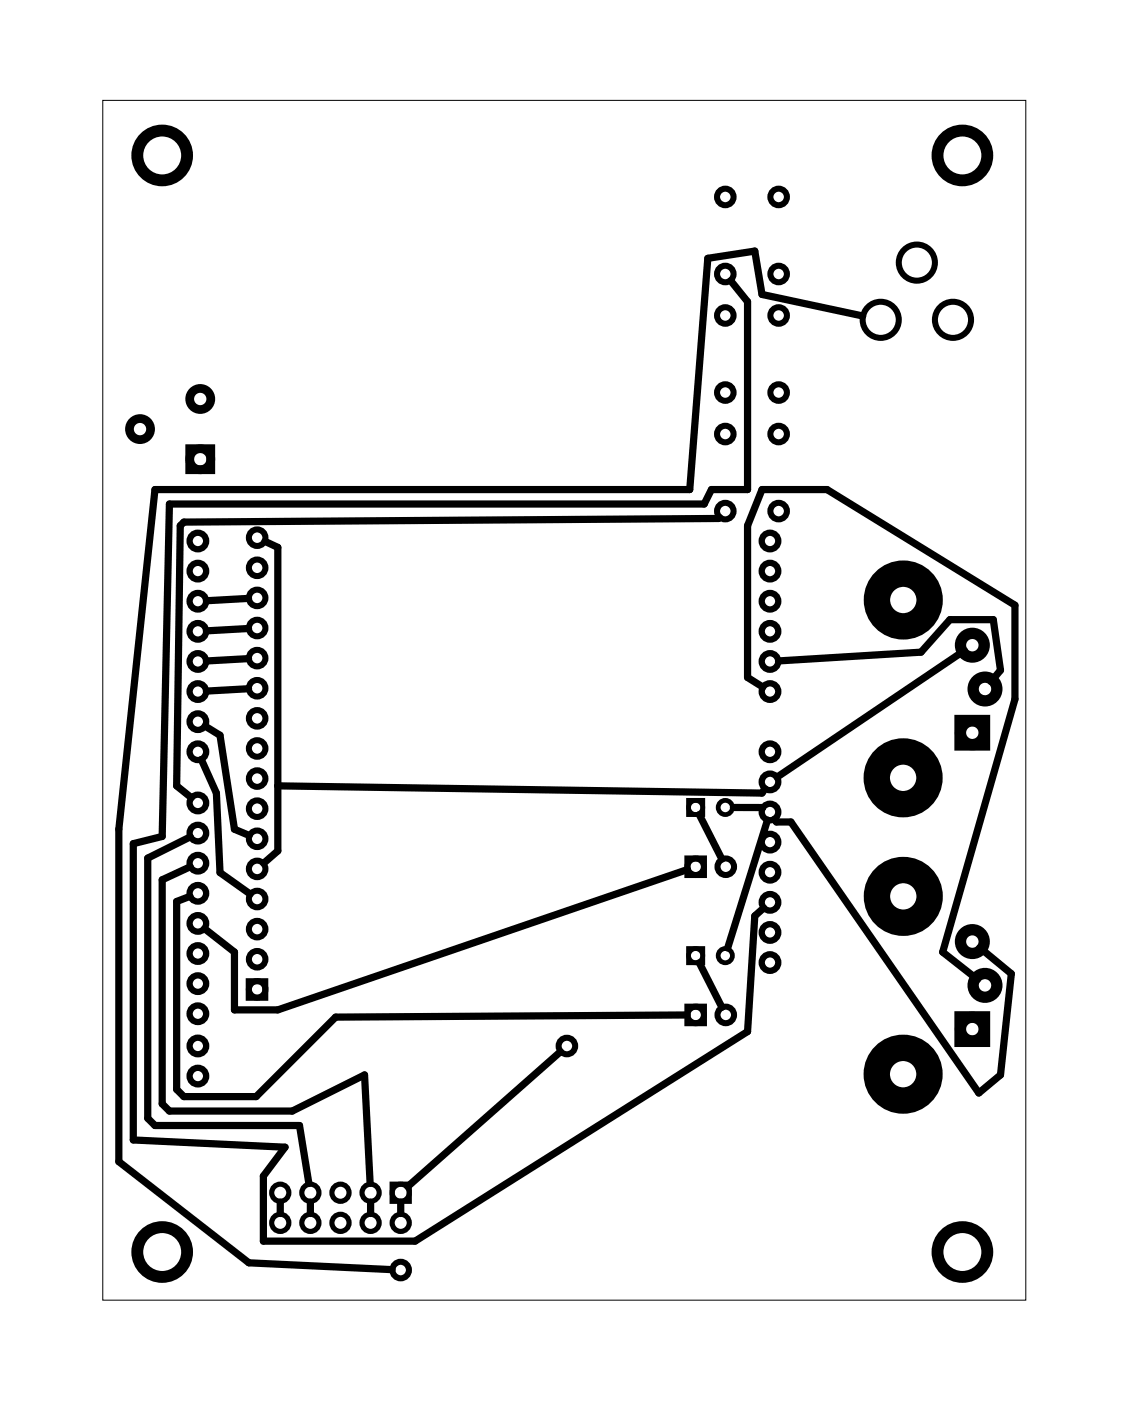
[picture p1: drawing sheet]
<svg xmlns="http://www.w3.org/2000/svg" width="95mm" height="118mm" viewBox="0 0 95 118" stroke-linecap="round" stroke-linejoin="round" font-family="sans-serif">
<path d="M8.7 8.5h77.8v101.2h-77.8z" fill="none" stroke="#000" stroke-width=".08"/>
<g fill="none" stroke="#000" stroke-width=".53">
<circle cx="16.7" cy="55.8" r=".7"/>
<circle cx="16.7" cy="53.3" r=".7"/>
<circle cx="16.7" cy="50.7" r=".7"/>
<circle cx="16.7" cy="58.3" r=".7"/>
<circle cx="16.7" cy="45.6" r=".7"/>
<circle cx="16.7" cy="48.2" r=".7"/>
<circle cx="65" cy="58.3" r=".7"/>
<circle cx="65" cy="55.8" r=".7"/>
<circle cx="65" cy="53.3" r=".7"/>
<circle cx="65" cy="50.7" r=".7"/>
<circle cx="65" cy="45.6" r=".7"/>
<circle cx="65" cy="48.2" r=".7"/>
<circle cx="16.7" cy="60.9" r=".7"/>
<circle cx="16.7" cy="67.7" r=".7"/>
<circle cx="16.7" cy="63.4" r=".7"/>
<circle cx="16.7" cy="72.8" r=".7"/>
<circle cx="16.7" cy="77.9" r=".7"/>
<circle cx="16.7" cy="75.4" r=".7"/>
<circle cx="16.7" cy="70.3" r=".7"/>
<circle cx="65" cy="63.4" r=".7"/>
<circle cx="65" cy="66" r=".7"/>
<circle cx="65" cy="68.5" r=".7"/>
<circle cx="65" cy="76.1" r=".7"/>
<circle cx="65" cy="73.6" r=".7"/>
<circle cx="65" cy="71" r=".7"/>
<circle cx="65" cy="78.7" r=".7"/>
<circle cx="16.7" cy="80.4" r=".7"/>
<circle cx="16.7" cy="83" r=".7"/>
<circle cx="16.7" cy="85.5" r=".7"/>
<circle cx="16.7" cy="88.2" r=".7"/>
<circle cx="16.7" cy="90.8" r=".7"/>
<circle cx="65" cy="81.2" r=".7"/>
</g>
<path d="M81 60.8h2v2h-2zM81 85.8h2v2h-2z" fill="none" stroke="#000" stroke-width=".96" stroke-linecap="butt"/>
<g fill="none" stroke="#000" stroke-width=".95" stroke-linecap="butt">
<circle cx="82" cy="54.4" r="1"/>
<circle cx="83.1" cy="58.1" r="1"/>
<circle cx="82" cy="61.8" r="1"/>
<circle cx="82" cy="79.4" r="1"/>
<circle cx="82" cy="86.8" r="1"/>
<circle cx="83.1" cy="83.1" r="1"/>
</g>
<g fill="none" stroke="#000" stroke-width="2.2" stroke-linecap="butt">
<circle cx="76.2" cy="50.6" r="2.22"/>
<circle cx="76.2" cy="65.6" r="2.22"/>
<circle cx="76.2" cy="75.6" r="2.22"/>
<circle cx="76.2" cy="90.6" r="2.22"/>
</g>
<g fill="none" stroke="#000" stroke-width=".74" stroke-linecap="butt">
<path d="M16 37.8h1.8v1.8h-1.8z"/>
<circle cx="11.8" cy="36.2" r=".89"/>
<circle cx="16.9" cy="38.7" r=".89"/>
<circle cx="16.9" cy="33.7" r=".89"/>
</g>
<g fill="none" stroke="#000" stroke-width=".51">
<path d="M58 72.4h1.4v1.4h-1.4zM21 82.8h1.4v1.4h-1.4zM58 84.9h1.4v1.4h-1.4z"/>
<circle cx="61.2" cy="16.6" r=".7"/>
<circle cx="65.7" cy="16.6" r=".7"/>
<circle cx="61.2" cy="23.1" r=".7"/>
<circle cx="61.2" cy="33.1" r=".7"/>
<circle cx="61.2" cy="26.6" r=".7"/>
<circle cx="61.2" cy="36.6" r=".7"/>
<circle cx="65.7" cy="23.1" r=".7"/>
<circle cx="65.7" cy="33.1" r=".7"/>
<circle cx="65.7" cy="26.6" r=".7"/>
<circle cx="65.7" cy="36.6" r=".7"/>
<circle cx="74.3" cy="27" r="1.52"/>
<circle cx="77.3" cy="22.2" r="1.52"/>
<circle cx="80.4" cy="27" r="1.52"/>
<circle cx="21.7" cy="55.5" r=".7"/>
<circle cx="21.7" cy="47.9" r=".7"/>
<circle cx="21.7" cy="50.4" r=".7"/>
<circle cx="21.7" cy="58.1" r=".7"/>
<circle cx="21.7" cy="53" r=".7"/>
<circle cx="21.7" cy="45.4" r=".7"/>
<circle cx="61.2" cy="43.1" r=".7"/>
<circle cx="65.7" cy="43.1" r=".7"/>
<circle cx="21.7" cy="70.8" r=".7"/>
<circle cx="21.7" cy="73.3" r=".7"/>
<circle cx="21.7" cy="75.8" r=".7"/>
<circle cx="21.7" cy="78.4" r=".7"/>
<circle cx="21.7" cy="65.7" r=".7"/>
<circle cx="21.7" cy="60.6" r=".7"/>
<circle cx="21.7" cy="68.2" r=".7"/>
<circle cx="21.7" cy="63.1" r=".7"/>
<circle cx="58.7" cy="73.1" r=".7"/>
<circle cx="61.2" cy="73.1" r=".7"/>
<circle cx="21.7" cy="80.9" r=".7"/>
<circle cx="21.7" cy="83.5" r=".7"/>
<circle cx="47.8" cy="88.2" r=".7"/>
<circle cx="58.7" cy="85.6" r=".7"/>
<circle cx="61.2" cy="85.6" r=".7"/>
<circle cx="33.8" cy="107.1" r=".7"/>
</g>
<g fill="none" stroke="#000" stroke-width=".4">
<path d="M58.1 67.5h1.2v1.2h-1.2zM58.1 80h1.2v1.2h-1.2z"/>
<circle cx="58.7" cy="68.1" r=".6"/>
<circle cx="61.2" cy="68.1" r=".6"/>
<circle cx="58.7" cy="80.6" r=".6"/>
<circle cx="61.2" cy="80.6" r=".6"/>
</g>
<g fill="none" stroke="#000" stroke-width=".43">
<path d="M33.1 99.9h1.4v1.4h-1.4z"/>
<circle cx="23.6" cy="103.2" r=".72"/>
<circle cx="23.6" cy="100.6" r=".72"/>
<circle cx="26.2" cy="103.2" r=".72"/>
<circle cx="26.2" cy="100.6" r=".72"/>
<circle cx="28.7" cy="103.2" r=".72"/>
<circle cx="28.7" cy="100.6" r=".72"/>
<circle cx="31.3" cy="103.2" r=".72"/>
<circle cx="31.3" cy="100.6" r=".72"/>
<circle cx="33.8" cy="103.2" r=".72"/>
<circle cx="33.8" cy="100.6" r=".72"/>
</g>
<g fill="none" stroke="#000" stroke-width="1" stroke-linecap="butt">
<circle cx="13.7" cy="13.1" r="2.1"/>
<circle cx="81.2" cy="13.1" r="2.1"/>
<circle cx="13.7" cy="105.6" r="2.1"/>
<circle cx="81.2" cy="105.6" r="2.1"/>
</g>
<g fill="none" stroke="#000" stroke-width=".61">
<path d="M61.6 23.7l1.5 1.7v15.9h-3.1l-.6 1.2h-45.1l-.6 28.1-2.5 .6v25l12.8 .6-1.8 2.4v5.5h12.8l28.1-17.7 .6-9.7 .7-.7M72.8 26.7l-8.5-1.9-.6-3.6-4 .6-1.5 19.5h-45.1l-3.1 28.6v28.1l11 8.5 12.1 .6M21 53l-3.6 .2M21 55.6l-3.6 .2M21 50.5l-3.6 .2M21 58.1l-3.6 .2M22.3 45.7l1.1 .5v25.6l-1.2 1M60.7 43.7h-.1l-45.1 .3-.3 .3-.3 22 1.2 1M64.3 58l-1.2-.9v-12.8l1.2-3h5.5l15.8 9.8v7.9l-6.1 21.3 3 2.3M65.7 55.8l12-.8 2.4-2.7h3.7l.6 4.2-.8 1M81.4 54.9l-15.9 10.7M16 75.6l-1.1 .4v15.9l.6 .6h6.1l6.7-6.7 29.7-.2"/>
<path d="M16 73.1l-2.3 1.1v18.9l.6 .6h10.4l6.1-3 .4 9.1M16.1 70.6l-3.6 1.8v21.9l.6 .6h12.2l.8 4.9M17 64.1l1.3 2.8 .3 6.7 2.5 1.8M17.3 61.3l1.3 .7 1.2 7.9 1.2 .6M23.4 66.3l40.9 .6 .2-.4M58 73.3l-34.6 11.9h-3.6v-4.9l-2.5-2M59 68.7l1.9 3.8M61.9 68.1h2.4M64.7 69.2l-3.3 10.8M65.3 69.1l.2 .2h1.2l15.9 22.9 1.8-1.5 .9-8.6-2.7-2.2M47.3 88.7l-12.9 11.4M59 81.2l1.9 3.8"/>
<path d="M23.6 101.4v1M26.2 101.4v1M31.3 101.4v1M33.8 101.4v1"/>
</g>
</svg>
